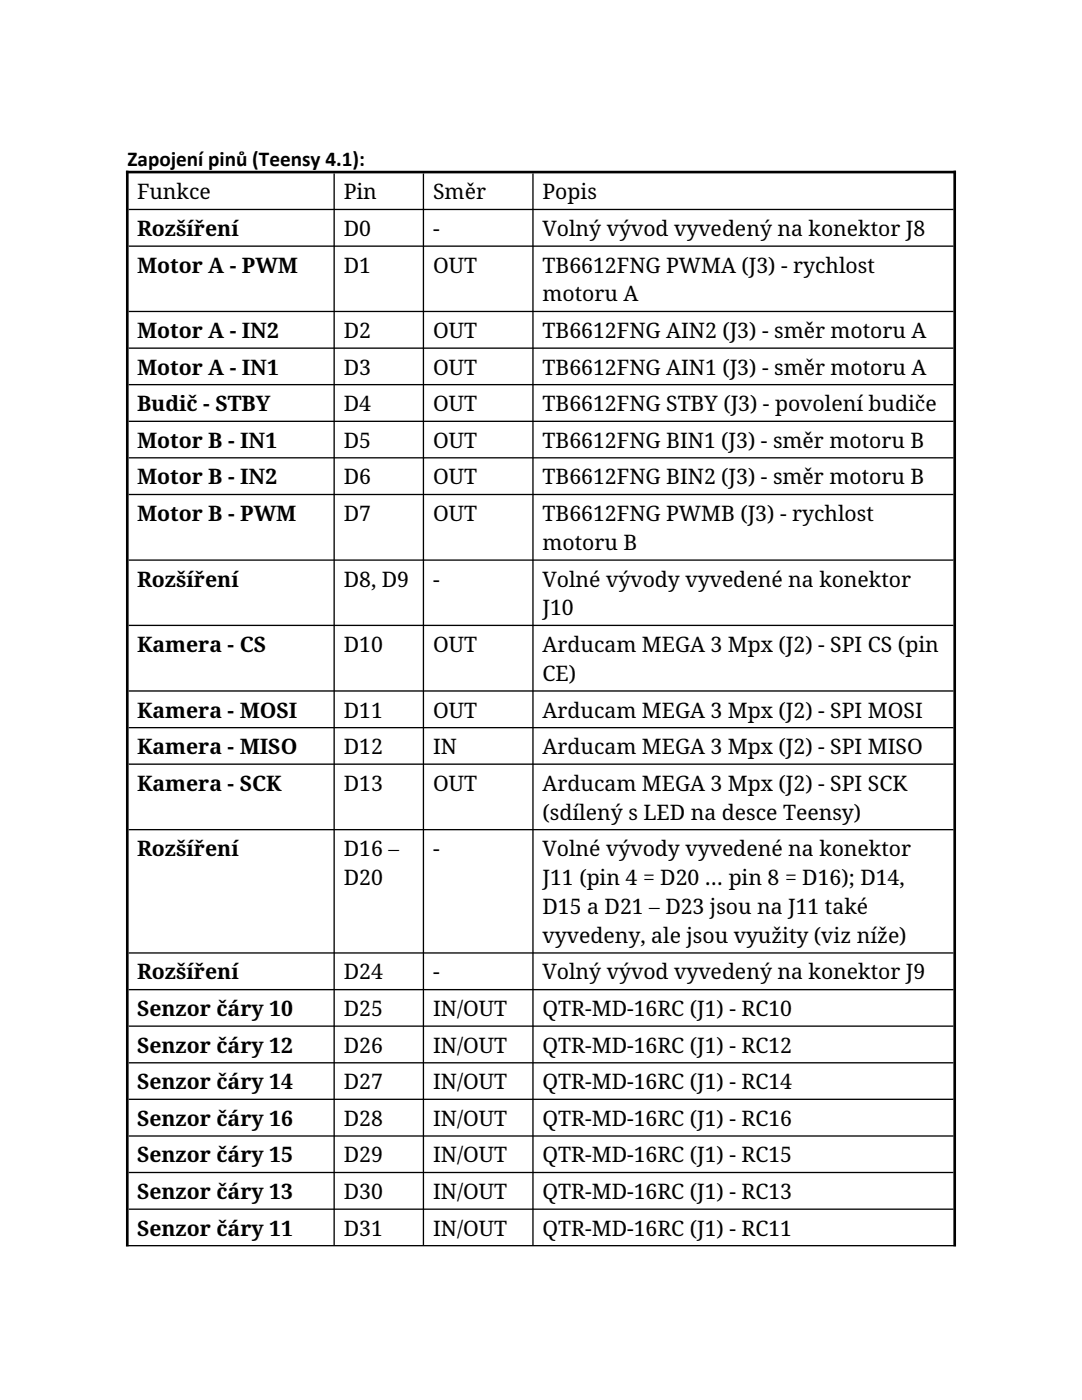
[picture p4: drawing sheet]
<svg xmlns="http://www.w3.org/2000/svg" width="216mm" height="279mm" viewBox="0 0 216 279" stroke-linecap="round" stroke-linejoin="round" font-family="sans-serif">
<defs><g id="words">
<g font-size="4.2">
<text x="25.4" y="33">Zapojení pinů (Teensy 4.1):</text>
<text x="27.3" y="39.8">Funkce</text>
<text x="68.6" y="39.8">Pin</text>
<text x="86.4" y="39.8">Směr</text>
<text x="108.3" y="39.8">Popis</text>
<text x="27.3" y="47.1">Rozšíření</text>
<text x="68.6" y="47.1">D0</text>
<text x="86.4" y="47.1">-</text>
<text x="108.3" y="47.1">Volný vývod vyvedený na konektor J8</text>
<text x="27.3" y="54.4">Motor A - PWM</text>
<text x="68.6" y="54.4">D1</text>
<text x="86.4" y="54.4">OUT</text>
<text x="108.3" y="54.4">TB6612FNG PWMA (J3) - rychlost</text>
<text x="108.3" y="60.2">motoru A</text>
<text x="27.3" y="67.5">Motor A - IN2</text>
<text x="68.6" y="67.5">D2</text>
<text x="86.4" y="67.5">OUT</text>
<text x="108.3" y="67.5">TB6612FNG AIN2 (J3) - směr motoru A</text>
<text x="27.3" y="74.8">Motor A - IN1</text>
<text x="68.6" y="74.8">D3</text>
<text x="86.4" y="74.8">OUT</text>
<text x="108.3" y="74.8">TB6612FNG AIN1 (J3) - směr motoru A</text>
<text x="27.3" y="82.1">Budič - STBY</text>
<text x="68.6" y="82.1">D4</text>
<text x="86.4" y="82.1">OUT</text>
<text x="108.3" y="82.1">TB6612FNG STBY (J3) - povolení budiče</text>
<text x="27.3" y="89.4">Motor B - IN1</text>
<text x="68.6" y="89.4">D5</text>
<text x="86.4" y="89.4">OUT</text>
<text x="108.3" y="89.4">TB6612FNG BIN1 (J3) - směr motoru B</text>
<text x="27.3" y="96.7">Motor B - IN2</text>
<text x="68.6" y="96.7">D6</text>
<text x="86.4" y="96.7">OUT</text>
<text x="108.3" y="96.7">TB6612FNG BIN2 (J3) - směr motoru B</text>
<text x="27.3" y="104">Motor B - PWM</text>
<text x="68.6" y="104">D7</text>
<text x="86.4" y="104">OUT</text>
<text x="108.3" y="104">TB6612FNG PWMB (J3) - rychlost</text>
<text x="108.3" y="109.7">motoru B</text>
<text x="27.3" y="117.1">Rozšíření</text>
<text x="68.6" y="117.1">D8, D9</text>
<text x="86.4" y="117.1">-</text>
<text x="108.3" y="117.1">Volné vývody vyvedené na konektor</text>
<text x="108.3" y="122.8">J10</text>
<text x="27.3" y="130.1">Kamera - CS</text>
<text x="68.6" y="130.1">D10</text>
<text x="86.4" y="130.1">OUT</text>
<text x="108.3" y="130.1">Arducam MEGA 3 Mpx (J2) - SPI CS (pin</text>
<text x="108.3" y="135.9">CE)</text>
<text x="27.3" y="143.2">Kamera - MOSI</text>
<text x="68.6" y="143.2">D11</text>
<text x="86.4" y="143.2">OUT</text>
<text x="108.3" y="143.2">Arducam MEGA 3 Mpx (J2) - SPI MOSI</text>
<text x="27.3" y="150.5">Kamera - MISO</text>
<text x="68.6" y="150.5">D12</text>
<text x="86.4" y="150.5">IN</text>
<text x="108.3" y="150.5">Arducam MEGA 3 Mpx (J2) - SPI MISO</text>
<text x="27.3" y="157.8">Kamera - SCK</text>
<text x="68.6" y="157.8">D13</text>
<text x="86.4" y="157.8">OUT</text>
<text x="108.3" y="157.8">Arducam MEGA 3 Mpx (J2) - SPI SCK</text>
<text x="108.3" y="163.6">(sdílený s LED na desce Teensy)</text>
<text x="27.3" y="170.9">Rozšíření</text>
<text x="68.6" y="170.9">D16 –</text>
<text x="86.4" y="170.9">-</text>
<text x="108.3" y="170.9">Volné vývody vyvedené na konektor</text>
<text x="68.6" y="176.6">D20</text>
<text x="108.3" y="176.6">J11 (pin 4 = D20 … pin 8 = D16); D14,</text>
<text x="108.3" y="182.4">D15 a D21 – D23 jsou na J11 také</text>
<text x="108.3" y="188.2">vyvedeny, ale jsou využity (viz níže)</text>
<text x="27.3" y="195.5">Rozšíření</text>
<text x="68.6" y="195.5">D24</text>
<text x="86.4" y="195.5">-</text>
<text x="108.3" y="195.5">Volný vývod vyvedený na konektor J9</text>
<text x="27.3" y="202.8">Senzor čáry 10</text>
<text x="68.6" y="202.8">D25</text>
<text x="86.4" y="202.8">IN/OUT</text>
<text x="108.3" y="202.8">QTR-MD-16RC (J1) - RC10</text>
<text x="27.3" y="210.1">Senzor čáry 12</text>
<text x="68.6" y="210.1">D26</text>
<text x="86.4" y="210.1">IN/OUT</text>
<text x="108.3" y="210.1">QTR-MD-16RC (J1) - RC12</text>
<text x="27.3" y="217.4">Senzor čáry 14</text>
<text x="68.6" y="217.4">D27</text>
<text x="86.4" y="217.4">IN/OUT</text>
<text x="108.3" y="217.4">QTR-MD-16RC (J1) - RC14</text>
<text x="27.3" y="224.7">Senzor čáry 16</text>
<text x="68.6" y="224.7">D28</text>
<text x="86.4" y="224.7">IN/OUT</text>
<text x="108.3" y="224.7">QTR-MD-16RC (J1) - RC16</text>
<text x="27.3" y="232">Senzor čáry 15</text>
<text x="68.6" y="232">D29</text>
<text x="86.4" y="232">IN/OUT</text>
<text x="108.3" y="232">QTR-MD-16RC (J1) - RC15</text>
<text x="27.3" y="239.3">Senzor čáry 13</text>
<text x="68.6" y="239.3">D30</text>
<text x="86.4" y="239.3">IN/OUT</text>
<text x="108.3" y="239.3">QTR-MD-16RC (J1) - RC13</text>
<text x="27.3" y="246.6">Senzor čáry 11</text>
<text x="68.6" y="246.6">D31</text>
<text x="86.4" y="246.6">IN/OUT</text>
<text x="108.3" y="246.6">QTR-MD-16RC (J1) - RC11</text>
</g>
</g></defs>
<path d="M25.1 34.3h165.7M25.4 34.1v214.6M190.5 34.1v214.6" fill="none" stroke="#000" stroke-width=".53"/>
<g fill="none" stroke="#000" stroke-width=".26">
<path d="M66.7 34.6v213.9M84.5 34.6v213.9M106.3 34.6v213.9M25.7 41.8h164.6M25.7 49.1h164.6M25.7 62.2h164.6M25.7 69.5h164.6M25.7 76.8h164.6M25.7 84.1h164.6M25.7 91.4h164.6M25.7 98.7h164.6M25.7 111.8h164.6"/>
<path d="M25.7 124.8h164.6M25.7 137.9h164.6M25.7 145.2h164.6M25.7 152.5h164.6M25.7 165.6h164.6M25.7 190.2h164.6M25.7 197.5h164.6M25.7 204.8h164.6M25.7 212.1h164.6M25.7 219.4h164.6M25.7 226.7h164.6M25.7 234h164.6"/>
<path d="M25.1 248.6h165.7M25.7 241.3h164.6"/>
</g>
<use href="#words"/>
</svg>
